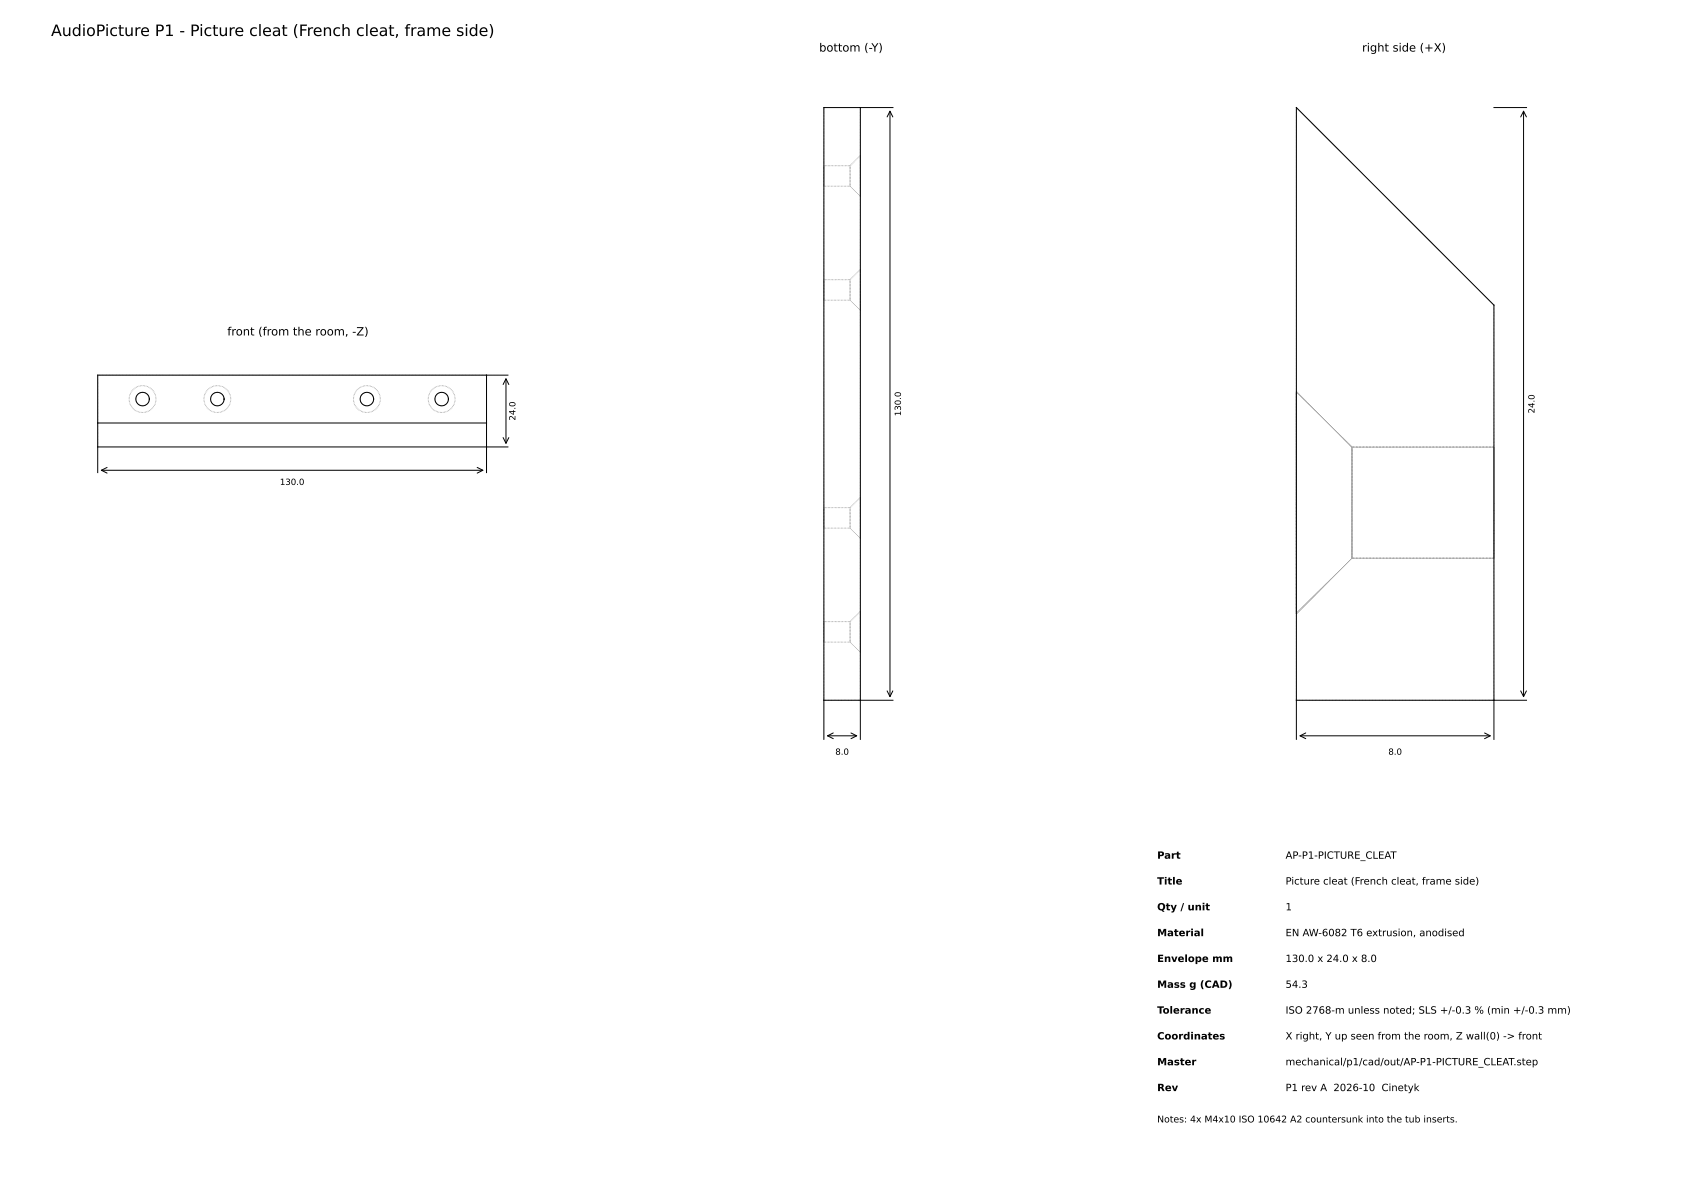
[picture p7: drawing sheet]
<svg xmlns="http://www.w3.org/2000/svg" width="420mm" height="297mm" viewBox="0 0 420 297" stroke-linecap="round" stroke-linejoin="round" font-family="sans-serif">
<defs><g id="words">
<text font-size="3.9" x="12.6" y="8.9">AudioPicture P1 - Picture cleat (French cleat, frame side)</text>
<g font-size="2.8">
<text x="202.2" y="12.7">bottom (-Y)</text>
<text x="336.2" y="12.7">right side (+X)</text>
<text x="56.1" y="82.8">front (from the room, -Z)</text>
</g>
<g font-size="2.5">
<text x="285.6" y="212">Part</text>
<text x="317.3" y="212">AP-P1-PICTURE_CLEAT</text>
<text x="285.6" y="218.3">Title</text>
<text x="317.3" y="218.3">Picture cleat (French cleat, frame side)</text>
<text x="285.6" y="224.7">Qty / unit</text>
<text x="317.3" y="224.7">1</text>
<text x="285.6" y="231.1">Material</text>
<text x="317.3" y="231.1">EN AW-6082 T6 extrusion, anodised</text>
<text x="285.6" y="237.4">Envelope mm</text>
<text x="317.3" y="237.4">130.0 x 24.0 x 8.0</text>
<text x="285.6" y="243.8">Mass g (CAD)</text>
<text x="317.3" y="243.8">54.3</text>
<text x="285.6" y="250.2">Tolerance</text>
<text x="317.3" y="250.2">ISO 2768-m unless noted; SLS +/-0.3 % (min +/-0.3 mm)</text>
<text x="285.6" y="256.6">Coordinates</text>
<text x="317.3" y="256.6">X right, Y up seen from the room, Z wall(0) -&gt; front</text>
<text x="285.6" y="262.9">Master</text>
<text x="317.3" y="262.9">mechanical/p1/cad/out/AP-P1-PICTURE_CLEAT.step</text>
<text x="285.6" y="269.3">Rev</text>
<text x="317.3" y="269.3">P1 rev A 2026-10 Cinetyk</text>
</g>
<text font-size="2.3" x="285.6" y="277">Notes: 4x M4x10 ISO 10642 A2 countersunk into the tub inserts.</text>
<g font-size="2.1">
<text x="127.2" y="103.8" transform="rotate(-90 127.2 103.8)">24.0</text>
<text x="222.4" y="102.7" transform="rotate(-90 222.4 102.7)">130.0</text>
<text x="378.8" y="102" transform="rotate(-90 378.8 102)">24.0</text>
<text x="69.1" y="119.7">130.0</text>
<text x="206.2" y="186.3">8.0</text>
<text x="342.7" y="186.3">8.0</text>
</g>
</g></defs>
<g fill="none" stroke="#a6a6a6" stroke-width=".25" stroke-dasharray=".2 .2" stroke-linecap="butt">
<path d="M212.4 38.4v10.1M212.4 26.5h-9M212.4 38.4l-2.6 2.5M320 26.5v146.3M203.4 40.9v5.1M203.4 46v-5.1M203.4 46h6.4M209.8 40.9v5.1M209.8 46v-5.1M209.8 40.9h-6.4M209.8 46l2.6 2.5M212.4 48.5v-10.1"/>
<path d="M203.4 69v5.1M203.4 74.1v-5.1M203.4 74.1h6.4M209.8 69v5.1M209.8 74.1v-5.1M209.8 69h-6.4M209.8 74.1l2.6 2.5M212.4 66.5v10.1M212.4 76.6v-10.1M212.4 66.5l-2.6 2.5M368.8 75.3l-48.8-48.8M24.1 92.6h96"/>
<path d="M36.9 98.5l-.5-1.2-1.2-.5-1.1 .5-.4 .5-.2 .7 .5 1.2 1.1 .5 1.2-.5 .4-.5 .2-.7M38.5 98.5a3.3 3.3 0 0 0-4.8-3 3.3 3.3 0 0 0-.5 5.6 3.3 3.3 0 0 0 5.2-1.9l.1-.7M55.3 98.5l-.5-1.2-1.1-.5-1.2 .5-.4 .5-.1 .7 .5 1.2 1.1 .5 1.2-.5 .4-.5 .1-.7M57 98.5a3.3 3.3 0 0 0-4.8-3 3.3 3.3 0 0 0-.6 5.6 3.3 3.3 0 0 0 5.3-1.9l.1-.7M92.2 98.5l-.4-1.2-1.2-.5-1.2 .5-.4 .5-.1 .7 .5 1.2 1.1 .5 1.2-.5 .4-.5 .1-.7M93.9 98.5a3.3 3.3 0 0 0-4.8-3 3.3 3.3 0 0 0-.6 5.6 3.3 3.3 0 0 0 5.3-1.9l.1-.7M110.7 98.5l-.5-1.2-1.1-.5-1.2 .5-.4 .5-.1 .7 .4 1.2 1.2 .5 1.1-.5 .4-.5 .2-.7M112.3 98.5a3.3 3.3 0 0 0-4.7-3 3.3 3.3 0 0 0-.6 5.6 3.3 3.3 0 0 0 5.3-1.9v-.7M320 96.7v27.4M24.1 110.3v-17.7M120.1 110.3v-17.7M333.7 110.4v13.7"/>
<path d="M333.7 110.4l-13.7-13.7M368.8 110.4v27.4M368.8 110.4h-35.1M203.4 125.3v5.1M203.4 130.4v-5.1M203.4 130.4h6.4M209.8 125.3v5.1M209.8 130.4v-5.1M209.8 125.3h-6.4M209.8 130.4l2.6 2.5M212.4 122.8v10.1M212.4 132.9v-10.1"/>
<path d="M212.4 122.8l-2.6 2.5M320 124.1v27.3M333.7 124.1v13.7M333.7 137.8v-27.4M333.7 137.8l-13.7 13.6M368.8 124.1v-13.7M368.8 137.8v-13.7M368.8 137.8h-35.1M203.4 153.4v5.1M203.4 158.5v-5.1M203.4 158.5h6.4M209.8 153.4v5.1"/>
<path d="M209.8 158.5v-5.1M209.8 153.4h-6.4M209.8 158.5l2.6 2.5M212.4 150.9v10.1M212.4 150.9l-2.6 2.5M320 151.4v-54.7M203.4 172.8v-146.3M212.4 172.8v-146.3M212.4 161v-10.1M212.4 172.8h-9M320 172.8h48.8M368.8 172.8v-97.5"/>
</g>
<g fill="none" stroke="#000" stroke-width=".25">
<path d="M212.4 26.5v156M219 28.9l.7-1.4 .7 1.4M219.7 27.5v144.4M220.4 26.5h-17v156M368.8 26.5h8M375.4 28.9l.7-1.4 .7 1.4M376.1 27.5v144.4M120.1 92.6v24M124.2 94.9l.7-1.4 .7 1.4M124.9 93.5v15.9M125.4 92.6h-101.3v24M24.1 110.3h101.3"/>
<path d="M24.1 104.4h96M25 116.1h94.2M26.4 115.4l-1.4 .7 1.4 .7M117.8 115.4l1.4 .7-1.4 .7M124.2 108l.7 1.4 .7-1.4M203.4 172.8h17M219 170.5l.7 1.4 .7-1.4M320 172.8h56.8M375.4 170.5l.7 1.4 .7-1.4M204.3 181.6h7.2M205.7 180.9l-1.4 .7 1.4 .7M210 180.9l1.5 .7-1.5 .7"/>
<path d="M320 182.5v-156l48.8 48.8v107.2M320.9 181.6h47M322.3 180.9l-1.4 .7 1.4 .7M366.4 180.9l1.5 .7-1.5 .7"/>
<circle cx="35.2" cy="98.5" r="1.66"/>
<circle cx="53.7" cy="98.5" r="1.66"/>
<circle cx="90.6" cy="98.5" r="1.66"/>
<circle cx="109" cy="98.5" r="1.66"/>
</g>
<use href="#words"/>
</svg>
